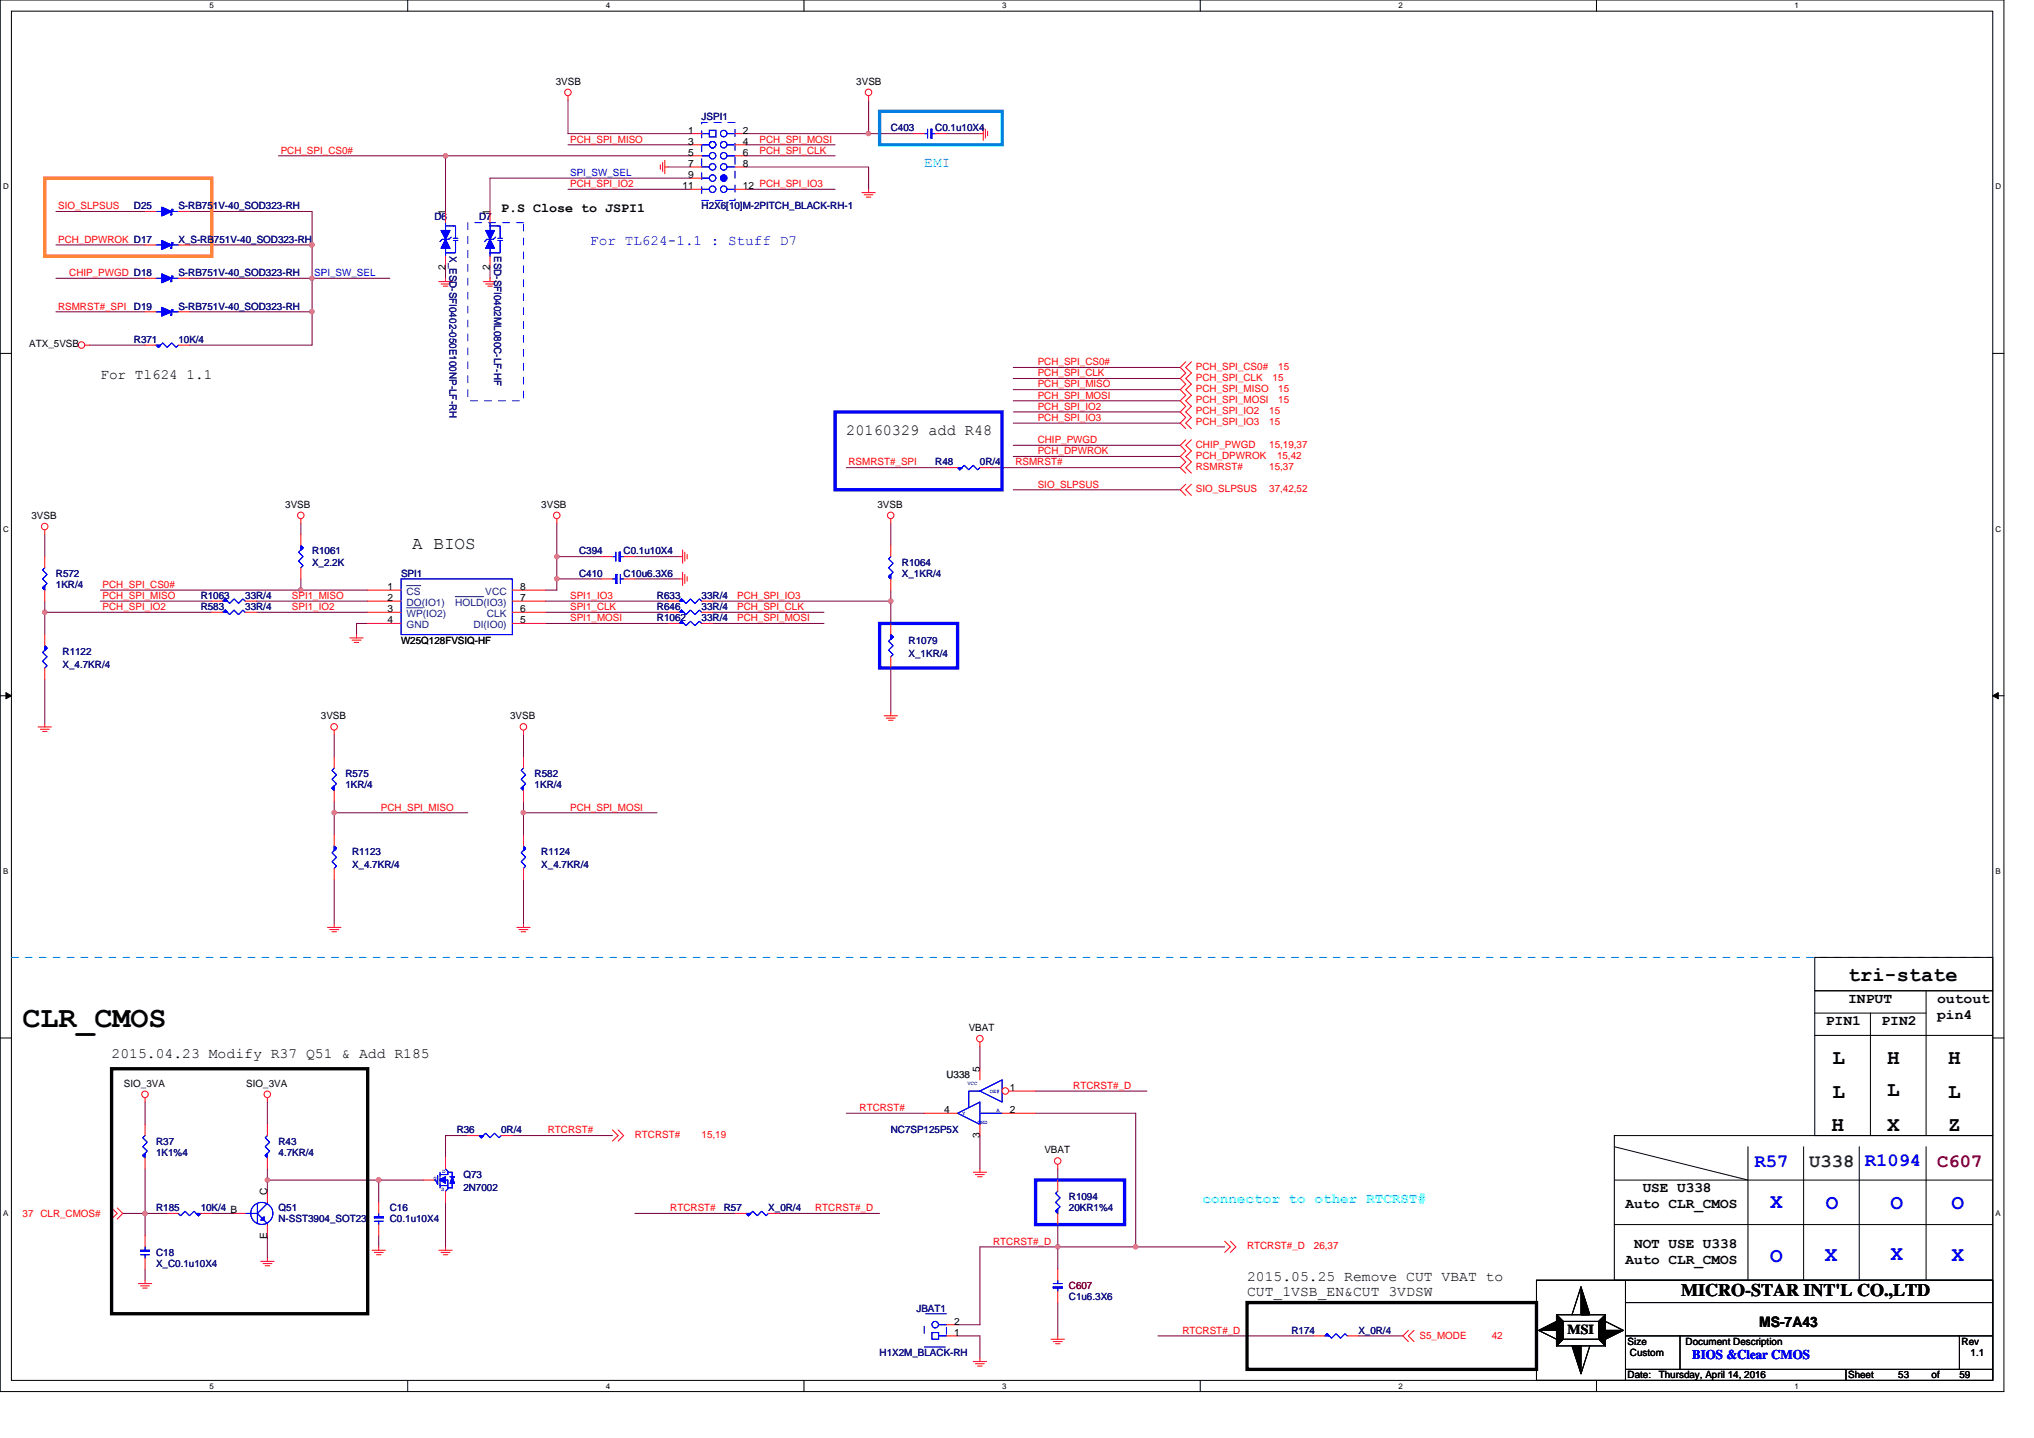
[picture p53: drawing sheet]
<svg xmlns="http://www.w3.org/2000/svg" width="297mm" height="210mm" viewBox="0 0 297 210" stroke-linecap="round" stroke-linejoin="round" font-family="sans-serif">
<defs><g id="words">
<text font-size="4.4" x="3.3" y="150">CLR_CMOS</text>
<g font-size="3.1">
<text x="269.9" y="143.2">tri-state</text>
<text x="267.6" y="155.4">L</text>
<text x="275.6" y="155.4">H</text>
<text x="284.5" y="155.4">H</text>
<text x="267.6" y="160.3">L</text>
<text x="275.6" y="160.1">L</text>
<text x="284.5" y="160.3">L</text>
<text x="267.5" y="165.1">H</text>
<text x="275.6" y="165.1">X</text>
<text x="284.5" y="165.1">Z</text>
</g>
<g font-size="3.1" fill="#00f">
<text x="258.5" y="176.4">X</text>
<text x="266.6" y="176.5">O</text>
<text x="276.1" y="176.5">O</text>
<text x="285" y="176.5">O</text>
<text x="258.5" y="184.3">O</text>
<text x="266.5" y="184.2">X</text>
<text x="276.1" y="184">X</text>
<text x="285" y="184.2">X</text>
</g>
<g font-size="2.8" fill="#00f">
<text x="256.2" y="170.4">R57</text>
<text x="272.3" y="170.2">R1094</text>
</g>
<text font-size="2.8" fill="#008000" x="264.2" y="170.4">U338</text>
<text font-size="2.8" fill="#800000" x="282.9" y="170.4">C607</text>
<g font-size="2.6">
<text x="60.2" y="80.1">A BIOS</text>
<text x="245.5" y="189.3">MICRO-STAR INT'L CO.,LTD</text>
</g>
<text font-size="2.3" x="123.6" y="63.6">20160329 add R48</text>
<text font-size="2.1" fill="#0080ff" x="135" y="24.4">EMI</text>
<text font-size="2.1" fill="#00f" x="86.2" y="35.8">For TL624-1.1 : Stuff D7</text>
<g font-size="2.1">
<text x="14.7" y="55.3">For Tl624 1.1</text>
<text x="266.6" y="149.7">PIN1</text>
<text x="269.9" y="146.4">INPUT</text>
<text x="274.8" y="149.7">PIN2</text>
<text x="282.9" y="146.4">outout</text>
<text x="282.9" y="148.8">pin4</text>
<text x="16.3" y="154.5">2015.04.23 Modify R37 Q51 &amp; Add R185</text>
<text x="237.4" y="176.5">Auto CLR_CMOS</text>
<text x="239.9" y="174.1">USE U338</text>
<text x="237.4" y="184.6">Auto CLR_CMOS</text>
<text x="238.6" y="182.2">NOT USE U338</text>
<text x="182.1" y="187">2015.05.25 Remove CUT VBAT to</text>
<text x="182.1" y="189.2">CUT_1VSB_EN&amp;CUT 3VDSW</text>
<text x="256.9" y="193.8">MS-7A43</text>
</g>
<text font-size="2.1" fill="#0ff" x="175.6" y="175.7">connector to other RTCRST#</text>
<text font-size="2" x="228.9" y="194.8">MSI</text>
<text font-size="1.9" x="73.2" y="30.9">P.S Close to JSPI1</text>
<text font-size="1.9" fill="#00f" x="247.1" y="198.5">BIOS &amp;Clear CMOS</text>
<g font-size="1.5">
<text x="81.2" y="12.4">3VSB</text>
<text x="125" y="12.4">3VSB</text>
<text x="100.5" y="19.5">1</text>
<text x="100.5" y="21.1">3</text>
<text x="100.5" y="22.7">5</text>
<text x="108.5" y="19.5">2</text>
<text x="108.5" y="21.1">4</text>
<text x="108.5" y="22.7">6</text>
<text x="99.7" y="27.6">11</text>
<text x="100.5" y="24.4">7</text>
<text x="100.5" y="26">9</text>
<text x="108.5" y="24.4">8</text>
<text x="108.5" y="27.6">12 PCH_SPI_IO3</text>
<text x="65" y="31.4" transform="rotate(-90 65 31.4)">1</text>
<text x="71.5" y="31.4" transform="rotate(-90 71.5 31.4)">1</text>
<text x="65" y="39.4" transform="rotate(-90 65 39.4)">2</text>
<text x="71.5" y="39.4" transform="rotate(-90 71.5 39.4)">2</text>
<text x="4.3" y="50.7">ATX_5VSB</text>
<text x="4.6" y="75.8">3VSB</text>
<text x="41.7" y="74.1">3VSB</text>
<text x="79.1" y="74.1">3VSB</text>
<text x="128.1" y="74.1">3VSB</text>
<text x="56.6" y="86.1">1</text>
<text x="56.6" y="89.4">3</text>
<text x="56.6" y="87.8">2</text>
<text x="76" y="87.8">7</text>
<text x="76" y="89.4">6</text>
<text x="76" y="86.1">8</text>
<text x="56.6" y="91">4</text>
<text x="58.6" y="94">W25Q128FVSIQ-HF</text>
<text x="76" y="91">5</text>
<text x="46.9" y="105">3VSB</text>
<text x="74.5" y="105">3VSB</text>
<text x="141.5" y="150.5">VBAT</text>
<text x="18.1" y="158.7">SIO_3VA</text>
<text x="36" y="158.7">SIO_3VA</text>
<text x="143.1" y="156.5" transform="rotate(-90 143.1 156.5)">5</text>
<text x="147.5" y="159.3">1</text>
<text x="137.9" y="162.5">4</text>
<text x="143.1" y="166.2" transform="rotate(-90 143.1 166.2)">3</text>
<text x="147.5" y="162.5">2</text>
<text x="152.5" y="168.4">VBAT</text>
<text x="39" y="174.4" transform="rotate(-90 39 174.4)">C</text>
<text x="39" y="181" transform="rotate(-90 39 181)">E</text>
<text x="139.4" y="195.1">1</text>
<text x="139.4" y="193.4">2</text>
<text x="237.7" y="196.4">Size</text>
<text x="246.2" y="196.4">Document Description</text>
<text x="286.5" y="196.4">Rev</text>
<text x="237.7" y="201.3">Date:</text>
<text x="238" y="198">Custom</text>
<text x="242.2" y="201.3">Thursday, April 14, 2016</text>
<text x="269.9" y="201.3">Sheet</text>
<text x="277.2" y="201.3">53</text>
<text x="282.1" y="201.3">of</text>
<text x="286.1" y="201.3">59</text>
<text x="287.8" y="198">1.1</text>
</g>
<g font-size="1.5" fill="#000080">
<text x="102.5" y="17.6">JSPI1</text>
<text x="130.1" y="19.2">C403</text>
<text x="136.6" y="19.2">C0.1u10X4</text>
<text x="19.6" y="30.6">D25</text>
<text x="26.1" y="35.5">X_S-RB751V-40_SOD323-RH</text>
<text x="26.1" y="30.6">S-RB751V-40_SOD323-RH</text>
<text x="63.4" y="32.2">D6</text>
<text x="70" y="32.2">D7</text>
<text x="102.5" y="30.6">H2X6[10]M-2PITCH_BLACK-RH-1</text>
<text x="26.1" y="40.3">S-RB751V-40_SOD323-RH</text>
<text x="65.7" y="37.4" transform="rotate(90 65.7 37.4)">X_ESD-SFI0402-050E100NP-LF-RH</text>
<text x="72.2" y="37.4" transform="rotate(90 72.2 37.4)">ESD-SFI0402ML080C-LF-HF</text>
<text x="19.6" y="45.2">D19</text>
<text x="26.1" y="45.2">S-RB751V-40_SOD323-RH</text>
<text x="19.6" y="50.1">R371</text>
<text x="26.1" y="50.1">10K/4</text>
<text x="136.6" y="68">R48</text>
<text x="143.1" y="68">0R/4</text>
<text x="45.6" y="81">R1061</text>
<text x="45.6" y="82.6">X_2.2K</text>
<text x="84.6" y="81">C394</text>
<text x="91.1" y="81">C0.1u10X4</text>
<text x="131.7" y="82.6">R1064</text>
<text x="8.2" y="84.2">R572</text>
<text x="8.2" y="85.9">1KR/4</text>
<text x="29.3" y="89.1">R583</text>
<text x="29.3" y="87.5">R1063</text>
<text x="35.8" y="87.5">33R/4</text>
<text x="35.8" y="89.1">33R/4</text>
<text x="58.6" y="84.2">SPI1</text>
<text x="84.6" y="84.2">C410</text>
<text x="91.1" y="84.2">C10u6.3X6</text>
<text x="95.9" y="89.1">R646</text>
<text x="95.9" y="87.5">R633</text>
<text x="102.5" y="89.1">33R/4</text>
<text x="102.5" y="87.5">33R/4</text>
<text x="131.7" y="84.2">X_1KR/4</text>
<text x="9.1" y="95.6">R1122</text>
<text x="95.9" y="90.7">R1062</text>
<text x="102.5" y="90.7">33R/4</text>
<text x="132.7" y="94">R1079</text>
<text x="132.7" y="95.9">X_1KR/4</text>
<text x="9.1" y="97.6">X_4.7KR/4</text>
<text x="50.4" y="113.5">R575</text>
<text x="78.1" y="113.5">R582</text>
<text x="50.4" y="115.1">1KR/4</text>
<text x="78.1" y="115.1">1KR/4</text>
<text x="51.4" y="124.9">R1123</text>
<text x="79.1" y="124.9">R1124</text>
<text x="51.4" y="126.8">X_4.7KR/4</text>
<text x="79.1" y="126.8">X_4.7KR/4</text>
<text x="22.8" y="167.1">R37</text>
<text x="40.7" y="167.1">R43</text>
<text x="66.7" y="165.5">R36</text>
<text x="73.2" y="165.5">0R/4</text>
<text x="130.1" y="165.5">NC7SP125P5X</text>
<text x="22.8" y="168.8">1K1%4</text>
<text x="40.7" y="168.8">4.7KR/4</text>
<text x="67.7" y="172">Q73</text>
<text x="67.7" y="173.9">2N7002</text>
<text x="22.8" y="176.9">R185</text>
<text x="29.3" y="176.9">10K/4 B</text>
<text x="40.7" y="176.9">Q51</text>
<text x="40.7" y="178.5">N-SST3904_SOT23</text>
<text x="56.9" y="176.9">C16</text>
<text x="56.9" y="178.5">C0.1u10X4</text>
<text x="105.7" y="176.9">R57</text>
<text x="112.2" y="176.9">X_0R/4</text>
<text x="156.1" y="175.3">R1094</text>
<text x="156.1" y="176.9">20KR1%4</text>
<text x="22.8" y="183.4">C18</text>
<text x="22.8" y="185">X_C0.1u10X4</text>
<text x="133.8" y="191.5">JBAT1</text>
<text x="156.1" y="189.9">C1u6.3X6</text>
<text x="188.6" y="194.8">R174</text>
<text x="198.4" y="194.8">X_0R/4</text>
<text x="128.5" y="198">H1X2M_BLACK-RH</text>
</g>
<g font-size="1.5" fill="#f00">
<text x="41" y="22.4">PCH_SPI_CS0#</text>
<text x="83.3" y="20.8">PCH_SPI_MISO</text>
<text x="110.9" y="20.8">PCH_SPI_MOSI</text>
<text x="110.9" y="22.4">PCH_SPI_CLK</text>
<text x="83.3" y="27.3">PCH_SPI_IO2</text>
<text x="8.5" y="35.5">PCH_DPWROK D17</text>
<text x="8.5" y="30.6">SIO_SLPSUS</text>
<text x="10.1" y="40.3">CHIP_PWGD D18</text>
<text x="8.5" y="45.2">RSMRST#_SPI</text>
<text x="151.5" y="53.3">PCH_SPI_CS0#</text>
<text x="174.6" y="54">PCH_SPI_CS0#</text>
<text x="186.7" y="54">15</text>
<text x="151.5" y="58.2">PCH_SPI_MOSI</text>
<text x="151.5" y="56.6">PCH_SPI_MISO</text>
<text x="151.5" y="54.9">PCH_SPI_CLK</text>
<text x="151.5" y="59.8">PCH_SPI_IO2</text>
<text x="174.6" y="58.9">PCH_SPI_MOSI</text>
<text x="174.6" y="57.2">PCH_SPI_MISO</text>
<text x="174.6" y="55.6">PCH_SPI_CLK</text>
<text x="185.8" y="55.6">15</text>
<text x="186.7" y="58.9">15</text>
<text x="186.7" y="57.2">15</text>
<text x="151.5" y="61.5">PCH_SPI_IO3</text>
<text x="151.5" y="64.7">CHIP_PWGD</text>
<text x="174.6" y="60.5">PCH_SPI_IO2</text>
<text x="174.6" y="62.1">PCH_SPI_IO3</text>
<text x="174.6" y="65.4">CHIP_PWGD</text>
<text x="185.4" y="60.5">15</text>
<text x="185.4" y="62.1">15</text>
<text x="185.4" y="65.4">15,19,37</text>
<text x="123.9" y="68">RSMRST#_SPI</text>
<text x="148.3" y="68">RSMRST#</text>
<text x="151.5" y="66.3">PCH_DPWROK</text>
<text x="151.5" y="71.2">SIO_SLPSUS</text>
<text x="174.6" y="67">PCH_DPWROK</text>
<text x="174.6" y="68.6">RSMRST#</text>
<text x="174.6" y="71.9">SIO_SLPSUS</text>
<text x="185.4" y="68.6">15,37</text>
<text x="185.4" y="71.9">37,42,52</text>
<text x="186.5" y="67">15,42</text>
<text x="15" y="89.1">PCH_SPI_IO2</text>
<text x="15" y="85.9">PCH_SPI_CS0#</text>
<text x="15" y="87.5">PCH_SPI_MISO</text>
<text x="42.6" y="87.5">SPI1_MISO</text>
<text x="42.6" y="89.1">SPI1_IO2</text>
<text x="83.3" y="87.5">SPI1_IO3</text>
<text x="83.3" y="89.1">SPI1_CLK</text>
<text x="107.7" y="87.5">PCH_SPI_IO3</text>
<text x="107.7" y="89.1">PCH_SPI_CLK</text>
<text x="83.3" y="90.7">SPI1_MOSI</text>
<text x="107.7" y="90.7">PCH_SPI_MOSI</text>
<text x="55.6" y="118.4">PCH_SPI_MISO</text>
<text x="83.3" y="118.4">PCH_SPI_MOSI</text>
<text x="156.7" y="159">RTCRST#_D</text>
<text x="80" y="165.5">RTCRST#</text>
<text x="92.7" y="166.2">RTCRST#</text>
<text x="102.5" y="166.2">15,19</text>
<text x="125.5" y="162.2">RTCRST#</text>
<text x="3.3" y="177.7">37 CLR_CMOS#</text>
<text x="97.9" y="176.9">RTCRST#</text>
<text x="119" y="176.9">RTCRST#_D</text>
<text x="145" y="181.8">RTCRST#_D</text>
<text x="182.1" y="182.4">RTCRST#_D</text>
<text x="191.9" y="182.4">26,37</text>
<text x="172.7" y="194.8">RTCRST#_D</text>
<text x="207.3" y="195.6">S5_MODE</text>
<text x="217.9" y="195.6">42</text>
</g>
<g font-size="1.5" fill="#00f">
<text x="83.3" y="25.7">SPI_SW_SEL</text>
<text x="45.9" y="40.3">SPI_SW_SEL</text>
</g>
<g font-size="1.5" fill="#004080">
<text x="59.4" y="86.8">CS</text>
<text x="59.4" y="88.4">DO(IO1)</text>
<text x="66.5" y="88.4">HOLD(IO3)</text>
<text x="70.9" y="86.8">VCC</text>
<text x="59.4" y="90.1">WP(IO2)</text>
<text x="59.4" y="91.7">GND</text>
<text x="69.1" y="91.7">DI(IO0)</text>
<text x="71.1" y="90.1">CLK</text>
</g>
<text font-size="1.5" fill="#008000" x="138.2" y="157.4">U338</text>
<text font-size="1.5" fill="#800000" x="156.1" y="188.3">C607</text>
<g font-size="1.2">
<text x="30.6" y="1.2">5</text>
<text x="88.5" y="1.2">4</text>
<text x="146.3" y="1.2">3</text>
<text x="204.2" y="1.2">2</text>
<text x="262.1" y="1.2">1</text>
<text x=".5" y="27.6">D</text>
<text x="291.4" y="27.6">D</text>
<text x=".5" y="77.6">C</text>
<text x="291.4" y="77.6">C</text>
<text x=".5" y="127.6">B</text>
<text x="291.4" y="127.6">B</text>
<text x=".5" y="177.6">A</text>
<text x="291.4" y="177.6">A</text>
<text x="30.6" y="202.8">5</text>
<text x="88.5" y="202.8">4</text>
<text x="146.3" y="202.8">3</text>
<text x="204.2" y="202.8">2</text>
<text x="262.1" y="202.8">1</text>
</g>
<g font-size=".8" fill="#00f">
<text x="141.3" y="158.5">VCC</text>
<text x="144.6" y="159.6">OE#</text>
<text x="140.5" y="162.9">Y</text>
<text x="142.8" y="164.2">GND</text>
<text x="145.5" y="162.4">A</text>
<text x="63.3" y="172.3">G</text>
<text x="64.4" y="173.9">S</text>
<text x="64.6" y="171.3">D</text>
</g>
</g></defs>
<path d="M0 0h292.6v203.2h-292.6zM1.7 1.6h289.3v200h-289.3z" fill="none" stroke="#000" stroke-width=".15"/>
<g fill="#fff">
<path d="M30.6 .2h.6v1.3h-.6z"/>
<path d="M30.6 201.8h.6v1.3h-.6z"/>
</g>
<path d="M59.5 0v1.6M59.5 201.6v1.6" fill="none" stroke="#000" stroke-width=".15"/>
<g fill="#fff">
<path d="M88.5 .2h.6v1.3h-.6z"/>
<path d="M88.5 201.8h.6v1.3h-.6z"/>
</g>
<path d="M117.4 0v1.6M117.4 201.6v1.6" fill="none" stroke="#000" stroke-width=".15"/>
<g fill="#fff">
<path d="M146.3 .2h.7v1.3h-.7z"/>
<path d="M146.3 201.8h.7v1.3h-.7z"/>
</g>
<path d="M175.3 0v1.6M175.3 201.6v1.6" fill="none" stroke="#000" stroke-width=".15"/>
<g fill="#fff">
<path d="M204.2 .2h.6v1.3h-.6z"/>
<path d="M204.2 201.8h.6v1.3h-.6z"/>
</g>
<path d="M233.1 0v1.6M233.1 201.6v1.6" fill="none" stroke="#000" stroke-width=".15"/>
<g fill="#fff">
<path d="M262.1 .2h.6v1.3h-.6z"/>
<path d="M262.1 201.8h.6v1.3h-.6z"/>
<path d="M.5 26.6h.8v1.3h-.8z"/>
<path d="M291.4 26.6h.9v1.3h-.9z"/>
<path d="M.5 76.6h.8v1.3h-.8z"/>
<path d="M291.4 76.6h.9v1.3h-.9z"/>
</g>
<path d="M0 51.6h1.7M291 51.6h1.6" fill="none" stroke="#000" stroke-width=".15"/>
<g fill="#fff">
<path d="M.5 126.6h.7v1.3h-.7z"/>
<path d="M291.4 126.6h.8v1.3h-.8z"/>
</g>
<path d="M0 101.6h1.7M291 101.6h1.6" fill="none" stroke="#000" stroke-width=".15"/>
<path d="M.9 101.1l.8 .5-.8 .4zM291 101.6l.8-.5v.9z" fill="#000" stroke="#000" stroke-width=".15"/>
<g fill="#fff">
<path d="M.5 176.6h.7v1.2h-.7z"/>
<path d="M291.4 176.6h.8v1.2h-.8z"/>
</g>
<g fill="none" stroke="#000" stroke-width=".15">
<path d="M265 139.8h26v4.9h-26zM0 151.6h1.7M265 151.2h26M265 147.9h16.3M265 144.7h26v21.1h-26zM273.2 147.9v17.9M281.3 144.7v21.1M291 151.6h1.6M235.8 165.8h55.2v21.1h-55.2zM235.8 178.8h55.2M235.8 172.3h55.2M235.8 167.4l19.5 4.9"/>
<path d="M255.3 167.4v19.5M263.4 167.4v19.5M271.5 167.4v19.5M281.3 167.4v19.5M224.4 186.9h66.6v14.7h-66.6zM224.7 194.3l2.6 1.3M227.3 192h7.2v4.5h-7.2zM227.3 192l1 1M228.3 193h5.2v2.6h-5.2zM228.3 195.6l-1 .9M230.9 187.9l-1.3 4.1M232.2 196.5l-1.3 4.1"/>
<path d="M233.5 195.6l1 .9M234.5 193l2.6 1.3M234.5 192l-1 1M237.4 190.2h53.6M237.4 186.9v14.7M237.4 200h53.6M237.4 195.1h53.6M245.3 195.1v4.9M269.6 200v1.6M286.1 195.1v4.9"/>
</g>
<g fill="none" stroke="#800040" stroke-width=".15">
<path d="M82.9 14.6v4.9h17.9M109 19.5h17.8M126.8 14.6v4.9M126.8 19.5h6.5M138.2 19.5h4.9M8.2 35.8h13M8.2 30.9h13M27.7 30.9h17.9v4.9M27.7 35.8h17.9M40.7 22.8h24.4M45.6 35.8v4.8M65.1 22.8h35.7"/>
<path d="M65.1 39v1.6M65.1 22.8v8.1M71.6 39v1.6M82.9 21.1h17.9M82.9 27.6h17.9M97.6 24.4h3.2M100.8 26h-29.2v4.9M109 24.4h17.8v3.2M109 27.6h13M109 21.1h13M109 22.8h13M8.2 40.6h13"/>
<path d="M8.2 45.5h13M13.1 50.4h8.1M27.7 40.6h17.9M27.7 45.5h17.9M45.6 40.6h11.3M45.6 45.5v4.9h-17.9M45.6 40.6v4.9M148 53.7h24.4M148 58.5h24.4M148 56.9h24.4M148 55.3h24.4M6.5 78v3.3"/>
<path d="M43.9 76.4v1.6M81.3 76.4v4.9M123.6 68.3h14.6M130.1 76.4v3.3M144.7 68.3h27.7M148 60.2h24.4M148 61.8h24.4M148 65h24.4M148 66.7h24.4M148 71.5h24.4M6.5 89.4h24.4M6.5 89.4v3.3"/>
<path d="M6.5 99.2v6.5M6.5 87.8v1.6M14.7 86.2h29.2M14.7 87.8h16.2M37.4 87.8h16.3M37.4 89.4h16.3M43.9 84.5v1.7M43.9 86.2h9.8M53.7 91h-1.6v1.7M79.7 87.8h17.9M79.7 91h17.9M79.7 89.4h17.9"/>
<path d="M81.3 84.5h6.5M81.3 81.3h6.5M81.3 81.3v3.2M81.3 84.5v1.7h-1.6M92.7 81.3h6.5M92.7 84.5h6.5M104.1 89.4h16.2M104.1 91h16.2M104.1 87.8h26M130.1 86.2v1.6M130.1 87.8v3.2M130.1 97.5v6.5"/>
<path d="M48.8 117.1v1.6M48.8 107.3v3.3M48.8 118.7v3.2M48.8 118.7h19.5M76.5 117.1v1.6M76.5 118.7h19.4M76.5 107.3v3.3M76.5 118.7v3.2M48.8 128.4v6.5M76.5 128.4v6.5M143.1 152.8v3.3M151.2 159.3h16.3"/>
<path d="M17.9 177.2h3.3M21.2 177.2h3.2M21.2 170.7v6.5M21.2 160.9v3.3M21.2 177.2v3.2M30.9 177.2h3.3M39 172.3h16.3M39 172.3v1.6M39 160.9v3.3M39 170.7v1.6M55.3 172.3v3.3M55.3 172.3h6.5"/>
<path d="M65.1 175.6v6.5M68.3 165.8h-3.2v3.3M74.8 165.8h14.6M92.7 177.2h14.6M113.8 177.2h14.7M123.6 162.6h11.4M143.1 165.8v4.9M151.2 162.6h14.7v19.5M154.5 178.8v3.3M154.5 170.7v1.6M21.2 185.3v1.6M39 180.4v3.3"/>
<path d="M55.3 180.4v1.7M139.8 195.1h3.3v3.2M154.5 190.2v4.9M154.5 182.1h-11.4v11.3h-3.3M154.5 182.1v3.2M154.5 182.1h11.4M165.9 182.1h13M169.1 195.1h22.8M198.4 195.1h6.5"/>
</g>
<g fill="#f0f" stroke="#f0f" stroke-width=".15">
<circle cx="126.8" cy="19.5" r=".32"/>
<circle cx="130.1" cy="87.8" r=".32"/>
<circle cx="6.5" cy="89.4" r=".32"/>
<circle cx="43.9" cy="86.1" r=".32"/>
<circle cx="81.3" cy="84.5" r=".32"/>
<circle cx="81.3" cy="81.3" r=".32"/>
<circle cx="65.1" cy="22.8" r=".32"/>
<circle cx="154.5" cy="182.1" r=".32"/>
<circle cx="165.8" cy="182.1" r=".32"/>
<circle cx="55.3" cy="172.3" r=".31"/>
<circle cx="39.1" cy="172.3" r=".31"/>
<circle cx="48.8" cy="118.7" r=".32"/>
<circle cx="76.4" cy="118.7" r=".32"/>
<circle cx="45.5" cy="40.6" r=".32"/>
<circle cx="45.5" cy="35.7" r=".32"/>
<circle cx="45.5" cy="45.5" r=".32"/>
<circle cx="21.2" cy="177.2" r=".32"/>
</g>
<g fill="none" stroke="#f00" stroke-width=".15">
<path d="M82.9 14v.6M126.8 14v.6M143.1 19.5h.5M143.6 18.5v2M143.9 18.9v1.3M144.2 19.2v.6M21.2 35.8h1.6M26.1 35.8h1.6M96.4 24.1v.6M96.8 23.7v1.3M97.1 23.4v2M97.1 24.4h.5"/>
<path d="M125.9 28.1h1.9M126.2 28.4h1.3M126.5 28.8h.7M126.8 27.6v.5M12.4 50.4h.7M64.1 41.1h1.9M64.4 41.5h1.3M64.7 41.8h.7M65.1 40.6v.5M70.6 41.1h1.9M70.9 41.5h1.3M71.2 41.8h.7"/>
<path d="M71.6 40.6v.5M173.2 52.8l-.8 .9 .8 .8-.8 .8 .8 .8-.8 .8 .8 .8-.8 .8 .8 .8-.8 .9 .8 .8-.8 .8 .8 .8M174 52.8l-.8 .9 .8 .8-.8 .8 .8 .8-.8 .8 .8 .8-.8 .8 .8 .8-.8 .9 .8 .8-.8 .8 .8 .8M6.5 77.4v.6M43.9 75.8v.6M43.9 78v1.7M81.3 75.8v.6M130.1 75.8v.6M173.2 64.2l-.8 .8 .8 .8-.8 .9 .8 .8-.8 .8 .8 .8M173.2 70.7l-.8 .8 .8 .8M174 64.2l-.8 .8 .8 .8-.8 .9 .8 .8-.8 .8 .8 .8M174 70.7l-.8 .8 .8 .8"/>
<path d="M6.5 92.7v1.6M6.5 97.5v1.7M30.9 89.4h1.7M35.8 89.4h1.6M43.9 82.9v1.6M51.1 93.2h1.9M51.4 93.5h1.3M51.7 93.8h.7M52.1 92.7v.5M53.7 89.4h4.9M53.7 86.2h4.9M53.7 87.8h4.9"/>
<path d="M53.7 91h4.9M74.8 89.4h4.9M74.8 86.2h4.9M74.8 87.8h4.9M74.8 91h4.9M99.2 84.5h.5M99.2 81.3h.5M99.7 83.6v1.9M99.7 80.3v2M100 83.9v1.3M100 80.6v1.3M100.3 84.2v.7"/>
<path d="M100.3 81v.6M130.1 91v1.7M130.1 95.9v1.6M5.6 106.2h1.9M5.9 106.5h1.3M6.2 106.8h.7M6.5 105.7v.5M48.8 106.6v.7M48.8 110.6v1.6M48.8 115.4v1.7M76.5 106.6v.7M76.5 110.6v1.6"/>
<path d="M76.5 115.4v1.7M129.1 104.5h2M129.4 104.9h1.3M129.8 105.2h.6M130.1 104v.5M47.8 135.4h2M48.2 135.7h1.3M48.5 136.1h.6M48.8 134.9v.5M75.5 135.4h1.9M75.8 135.7h1.3M76.1 136.1h.7"/>
<path d="M76.5 134.9v.5M143.1 152.2v.6M16.3 176.4l.8 .8-.8 .8M17.1 176.4l.8 .8-.8 .8M21.2 160.3v.6M34.2 177.2h1.6M39 160.3v.6M39 173.9v1.7M39 178.8v1.6M89.4 165l.9 .8-.9 .8M90.3 165l.8 .8-.8 .8M142.1 171.2h2"/>
<path d="M142.4 171.5h1.3M142.8 171.8h.6M143.1 170.7v.5M154.5 170v.7M20.2 187.4h2M20.5 187.8h1.3M20.8 188.1h.7M21.2 186.9v.5M38.1 184.2h1.9M38.4 184.5h1.3M38.7 184.8h.7M39 183.7v.5"/>
<path d="M54.3 182.6h2M54.7 182.9h1.3M55 183.2h.6M55.3 182.1v.5M64.1 182.6h1.9M64.4 182.9h1.3M64.7 183.2h.7M65.1 182.1v.5M142.1 198.8h2M142.4 199.1h1.3M142.8 199.5h.6M143.1 198.3v.5"/>
<path d="M153.5 195.6h1.9M153.8 195.9h1.3M154.2 196.2h.6M154.5 195.1v.5M178.9 181.3l.8 .8-.8 .8M179.7 181.3l.8 .8-.8 .8M205.7 194.3l-.8 .8 .8 .8M206.5 194.3l-.8 .8 .8 .8"/>
<circle cx="82.9" cy="13.5" r=".48"/>
<circle cx="126.8" cy="13.5" r=".48"/>
<circle cx="11.9" cy="50.4" r=".48"/>
<circle cx="6.5" cy="76.9" r=".48"/>
<circle cx="43.9" cy="75.3" r=".48"/>
<circle cx="81.3" cy="75.3" r=".48"/>
<circle cx="130.1" cy="75.3" r=".48"/>
<circle cx="48.8" cy="106.1" r=".48"/>
<circle cx="76.4" cy="106.1" r=".48"/>
<circle cx="21.2" cy="159.8" r=".48"/>
<circle cx="39" cy="159.8" r=".48"/>
<circle cx="143.1" cy="151.7" r=".48"/>
<circle cx="154.5" cy="169.5" r=".48"/>
</g>
<g fill="#000" stroke="#000" stroke-width=".15">
<path d="M224.7 194.3l2.6-1.3v1.3zM230.9 187.9l1.3 4.1h-1.3zM234.5 194.3h2.6l-2.6 1.3zM229.6 196.5h1.3v4.1z"/>
<path d="M227.3 192l1 1v2.6l-1 .9z" fill-rule="evenodd"/>
<path d="M227.3 192l1 1v2.6l-1 .9z" fill-rule="evenodd"/>
<path d="M227.3 192l1 1v2.6l-1 .9z" fill-rule="evenodd"/>
<path d="M234.5 192v4.5l-1-.9v-2.6z" fill-rule="evenodd"/>
<path d="M234.5 192v4.5l-1-.9v-2.6z" fill-rule="evenodd"/>
<path d="M234.5 192v4.5l-1-.9v-2.6z" fill-rule="evenodd"/>
</g>
<path d="M68.3 32.5h8.2v26h-8.2z" fill="none" stroke="#00f" stroke-width=".15" stroke-dasharray="1 1 1 1 1 1 1 1"/>
<path d="M1.7 139.8h289.3M291 139.8h.1" fill="none" stroke="#0080ff" stroke-width=".15" stroke-dasharray="1 1 1 1 1 1 1 1"/>
<path d="M128.5 16.3h17.8v4.8h-17.8z" fill="none" stroke="#0080ff" stroke-width=".49"/>
<path d="M122 60.2h24.3v11.3h-24.3zM128.5 91h11.3v6.5h-11.3zM151.2 172.3h13v6.5h-13z" fill="none" stroke="#00f" stroke-width=".49"/>
<path d="M6.5 26h24.4v11.4h-24.4z" fill="none" stroke="#ff8000" stroke-width=".49"/>
<path d="M16.3 156.1h37.4v35.7h-37.4zM182.1 190.2h42.3v9.8h-42.3z" fill="none" stroke="#000" stroke-width=".49"/>
<g fill="none" stroke="#00f" stroke-width=".15">
<path d="M22.8 35.8h.8M25.1 35.8h1M25.2 35.6v-.2h-.1v.9h-.2v-.2M43.9 79.7l.4 .3-.7 .6 .7 .7-.7 .6 .7 .7-.4 .3M6.5 94.3l.4 .3-.7 .7 .7 .6-.7 .7 .7 .6-.4 .3M32.6 89.4l.3-.3 .6 .6 .7-.6 .6 .6 .7-.6 .3 .3M58.6 84.5h16.2v8.2h-16.2zM130.1 92.7l.3 .3-.6 .6 .6 .7-.6 .6 .6 .7-.3 .3M48.8 112.2l-.3 .3 .6 .6-.6 .7 .6 .6-.6 .7 .3 .3M76.5 112.2l-.4 .3 .7 .6-.7 .7 .7 .6-.7 .7 .4 .3M143.1 159.3l3.2-1.6v3.2zM143.1 159.3h-1.6v2.5"/>
<path d="M35.8 177.2h1.8M37.6 175.9v2.6M38.1 178.2l.5-.5v.5zM39 175.6v.1l-1.4 1.5 1.4 1.5v.1M139.8 162.6l3.3-1.7v3.3zM143.3 162.6h3"/>
<circle cx="38.2" cy="177.2" r="1.61"/>
</g>
<g fill="#00f" stroke="#00f" stroke-width=".15">
<path d="M23.6 35.1l1.5 .7-1.5 .6z"/>
<path d="M43.9 79.7l.4 .3-.4 .3 .4-.3-.4 .3z" fill-rule="evenodd"/>
<path d="M43.9 79.7l.4 .3-.4 .3 .4-.3-.4 .3z" fill-rule="evenodd"/>
<path d="M130.1 92.7l.3 .3-.3 .3 .3-.3-.3 .3z" fill-rule="evenodd"/>
<path d="M130.1 92.7l.3 .3-.3 .3 .3-.3-.3 .3z" fill-rule="evenodd"/>
<path d="M32.6 89.4l.3-.3 .3 .3-.3-.3 .3 .3z" fill-rule="evenodd"/>
<path d="M32.6 89.4l.3-.3 .3 .3-.3-.3 .3 .3z" fill-rule="evenodd"/>
<path d="M6.5 94.3l.4 .3-.4 .3 .4-.3-.4 .3z" fill-rule="evenodd"/>
<path d="M6.5 94.3l.4 .3-.4 .3 .4-.3-.4 .3z" fill-rule="evenodd"/>
<path d="M76.1 115.1l.4-.3v.6l-.4-.3 .4-.3z" fill-rule="evenodd"/>
<path d="M76.1 115.1l.4-.3v.6l-.4-.3 .4-.3z" fill-rule="evenodd"/>
<path d="M48.8 114.8v.6l-.3-.3z" fill-rule="evenodd"/>
<path d="M48.8 114.8v.6l-.3-.3z" fill-rule="evenodd"/>
</g>
<path d="M59.4 85.5h2M59.4 88.8h2.4M66.5 87.1h4.1" fill="none" stroke="#004080" stroke-width=".15"/>
<circle cx="146.8" cy="159.3" r=".48" fill="#fff" stroke="#f00" stroke-width=".15"/>
<g fill="none" stroke="#f00" stroke-width=".15">
<path d="M100.8 19.5h1.7M107.3 19.5h1.7M133.3 19.5h1.7M136.6 19.5h1.6M21.2 30.9h1.6M26.1 30.9h1.6M65.1 30.9v1.6M65.1 37.4v1.6M71.6 30.9v1.6M71.6 37.4v1.6M100.8 21.1h1.7M100.8 22.8h1.7"/>
<path d="M100.8 24.4h1.7M100.8 26h1.7M100.8 27.6h1.7M107.3 21.1h1.7M107.3 22.8h1.7M107.3 24.4h1.7M107.3 27.6h1.7M21.2 45.5h1.6M21.2 40.6h1.6M21.2 50.4h1.6M26.1 45.5h1.6M26.1 40.6h1.6"/>
<path d="M26.1 50.4h1.6M130.1 79.7v1.6M138.2 68.3h1.6M143.1 68.3h1.6M6.5 81.3v1.6M6.5 86.2v1.6M30.9 87.8h1.7M35.8 87.8h1.6M87.8 84.5h1.6M87.8 81.3h1.6M91.1 84.5h1.6M91.1 81.3h1.6"/>
<path d="M97.6 91h1.6M97.6 87.8h1.6M97.6 89.4h1.6M102.5 91h1.6M102.5 87.8h1.6M102.5 89.4h1.6M130.1 84.5v1.7M48.8 121.9v1.6M48.8 126.8v1.6M76.5 121.9v1.6M76.5 126.8v1.6M143.1 156.1v1.6"/>
<path d="M147.3 159.3h3.9M21.2 164.2v1.6M21.2 169.1v1.6M24.4 177.2h1.7M29.3 177.2h1.6M39 164.2v1.6M39 169.1v1.6M55.3 175.6v1.6M55.3 178.8v1.6M61.8 172.3h1.6M65.1 169.1v1.6M65.1 173.9v1.7"/>
<path d="M68.3 165.8h1.7M73.2 165.8h1.6M107.3 177.2h1.7M112.2 177.2h1.6M135 162.6h4.8M143.1 164.2v1.6M146.3 162.6h4.9M154.5 172.3v1.6M154.5 177.2v1.6M21.2 180.4v1.7M21.2 183.7v1.6M138.2 195.1h1.6"/>
<path d="M138.2 193.4h1.6M154.5 185.3v1.6M154.5 188.6v1.6M191.9 195.1h1.6M196.7 195.1h1.7"/>
</g>
<g fill="none" stroke="#00f" stroke-width=".15">
<path d="M102.5 19.5h1.1M103.6 19h1v1h-1zM106.2 19.5h1.1M135 19.5h.5M135.5 18.9v1.3M136 18.9h.1v1.3h-.1zM136.1 19.5h.5M22.8 30.9h.8M25.1 30.9h1M25.2 30.7v-.1h-.1v.8h-.2v-.2M65.1 36.3v1.1M65.1 32.5v1.2"/>
<path d="M65.1 33h1.4v1.8M65.9 34.6l-.4 .3h-.9l-.3 .4M66.2 34.8h.7M66.2 35.1h.7M66.5 35.1v1.8h-1.4M71.6 36.3v1.1M71.6 32.5v1.2M71.6 33h1.4v1.8M72.4 34.6l-.4 .3h-.9l-.3 .4M72.7 34.8h.7M72.7 35.1h.7M73 35.1v1.8h-1.4"/>
<path d="M102.5 21.1h1.1M102.5 22.8h1.1M102.5 24.4h1.1M102.5 26h1.1M102.5 27.6h1.1M106.2 21.1h1.1M106.2 22.8h1.1M106.2 24.4h1.1M106.2 27.6h1.1M22.8 45.5h.8M22.8 40.6h.8M22.8 50.4l.3 .3 .7-.6 .6 .6 .7-.6 .6 .6 .4-.3"/>
<path d="M25.1 45.5h1M25.1 40.6h1M25.2 45.4v-.2h-.1v.8h-.2v-.2M25.2 40.5v-.2h-.1v.8h-.2v-.1M139.8 68.3l.4 .3 .6-.7 .7 .7 .6-.7 .7 .7 .3-.3M6.5 82.9l-.3 .3 .7 .7-.7 .6 .7 .7-.7 .6 .3 .4M32.6 87.8l.3-.3 .6 .6 .7-.6 .6 .6 .7-.6 .3 .3M89.4 84.5h.5M89.4 81.3h.5M89.9 83.9h.2v1.3h-.2zM89.9 80.6v1.3M90.4 80.6h.2v1.3h-.2z"/>
<path d="M90.6 81.3h.5M90.6 83.9v1.3M90.6 84.5h.5M99.2 91l.3-.3 .7 .7 .6-.7 .7 .7 .6-.7 .4 .3M99.2 89.4l.3-.3 .7 .6 .6-.6 .7 .6 .6-.6 .4 .3M99.2 87.8l.3-.3 .7 .6 .6-.6 .7 .6 .6-.6 .4 .3M130.1 81.3l-.3 .3 .6 .7-.6 .6 .6 .7-.6 .6 .3 .3M48.8 123.5l.3 .4-.6 .6 .6 .7-.6 .6 .6 .7-.3 .3M76.5 123.5l.3 .4-.7 .6 .7 .7-.7 .6 .7 .7-.3 .3M21.2 165.8l-.4 .3 .7 .7-.7 .6 .7 .7-.7 .6 .4 .4M26.1 177.2l.3 .3 .6-.6 .7 .6 .6-.6 .7 .6 .3-.3M39 165.8l-.3 .3 .7 .7-.7 .6 .7 .7-.7 .6 .3 .4"/>
<path d="M54.7 178.3h1.3M54.7 177.7h1.3v.1h-1.3zM55.3 177.2v.5M55.3 178.3v.5M63.9 171.7v1.3l-.3-.7h-.2M64.3 173.1h1.1M64.3 171.2v.6M64.3 172.8v.7M64.3 172v.6M65.1 170.7l.3 .3v.5h-1.1M65.1 172.3h.3v1.3l-.3 .3M65.4 171.2h.6v2.3h-.6"/>
<path d="M65.7 171.8h.7zM70 165.8l.3 .3 .6-.6 .7 .6 .6-.6 .7 .6 .3-.3M109 177.2l.3 .3 .6-.6 .7 .6 .6-.6 .7 .6 .3-.3M154.5 173.9l-.3 .4 .6 .6-.6 .7 .6 .6-.6 .7 .3 .3M20.5 182.6h1.3v.1h-1.3zM20.5 183.2h1.3M21.2 182.1v.5M21.2 183.2v.5M136.1 194.6h1v1h-1zM137.1 193.4h1.1M137.1 195.1h1.1M153.8 187.9h1.3v.2h-1.3z"/>
<path d="M153.8 187.4h1.3M154.5 188.1v.5M154.5 186.9v.5M193.5 195.1l.3-.3 .7 .6 .6-.6 .7 .6 .6-.6 .3 .3"/>
<circle cx="105.7" cy="19.5" r=".48"/>
<circle cx="104.1" cy="26" r=".48"/>
<circle cx="104.1" cy="24.4" r=".48"/>
<circle cx="104.1" cy="27.6" r=".48"/>
<circle cx="104.1" cy="21.1" r=".48"/>
<circle cx="104.1" cy="22.7" r=".48"/>
<circle cx="105.7" cy="24.4" r=".48"/>
<circle cx="105.7" cy="27.6" r=".48"/>
<circle cx="105.7" cy="22.7" r=".48"/>
<circle cx="105.7" cy="21.1" r=".48"/>
<circle cx="136.6" cy="193.4" r=".48"/>
</g>
<g fill="#00f" stroke="#00f" stroke-width=".15">
<path d="M23.6 30.2l1.5 .7-1.5 .6z"/>
<path d="M64.4 33.7h1.3l-.6 1.2z"/>
<path d="M65.1 34.9l.6 1.4h-1.3z"/>
<path d="M23.6 44.9l1.5 .6-1.5 .7z"/>
<path d="M23.6 40l1.5 .6-1.5 .7z"/>
<path d="M70.9 33.7h1.3l-.6 1.2z"/>
<path d="M71.6 34.9l.6 1.4h-1.3z"/>
<path d="M76.5 123.5l.3 .4-.3 .3 .3-.3-.3 .3z" fill-rule="evenodd"/>
<path d="M76.5 123.5l.3 .4-.3 .3 .3-.3-.3 .3z" fill-rule="evenodd"/>
<path d="M139.8 68.3h.7l-.3 .3 .3-.3-.3 .3z" fill-rule="evenodd"/>
<path d="M139.8 68.3h.7l-.3 .3 .3-.3-.3 .3z" fill-rule="evenodd"/>
<path d="M129.8 84.2l.3-.3v.6l-.3-.3 .3-.3z" fill-rule="evenodd"/>
<path d="M129.8 84.2l.3-.3v.6l-.3-.3 .3-.3z" fill-rule="evenodd"/>
<path d="M70 165.8h.6l-.3 .3 .3-.3-.3 .3z" fill-rule="evenodd"/>
<path d="M70 165.8h.6l-.3 .3 .3-.3-.3 .3z" fill-rule="evenodd"/>
<path d="M99.2 91l.3-.3 .4 .3-.4-.3 .4 .3z" fill-rule="evenodd"/>
<path d="M99.2 91l.3-.3 .4 .3-.4-.3 .4 .3z" fill-rule="evenodd"/>
<path d="M48.8 123.5l.3 .4-.3 .3 .3-.3-.3 .3z" fill-rule="evenodd"/>
<path d="M48.8 123.5l.3 .4-.3 .3 .3-.3-.3 .3z" fill-rule="evenodd"/>
<path d="M193.5 195.1l.3-.3 .3 .3-.3-.3 .3 .3z" fill-rule="evenodd"/>
<path d="M193.5 195.1l.3-.3 .3 .3-.3-.3 .3 .3z" fill-rule="evenodd"/>
<path d="M6.2 85.8l.3-.3v.7l-.3-.4 .3-.3z" fill-rule="evenodd"/>
<path d="M6.2 85.8l.3-.3v.7l-.3-.4 .3-.3z" fill-rule="evenodd"/>
<path d="M28.7 177.2h.6l-.3 .3z" fill-rule="evenodd"/>
<path d="M28.7 177.2h.6l-.3 .3z" fill-rule="evenodd"/>
<path d="M38.7 168.7l.3-.3v.7l-.3-.4 .3-.3z" fill-rule="evenodd"/>
<path d="M38.7 168.7l.3-.3v.7l-.3-.4 .3-.3z" fill-rule="evenodd"/>
<path d="M22.8 50.4h.6l-.3 .3 .3-.3-.3 .3z" fill-rule="evenodd"/>
<path d="M22.8 50.4h.6l-.3 .3 .3-.3-.3 .3z" fill-rule="evenodd"/>
<path d="M109 177.2h.6l-.3 .3 .3-.3-.3 .3z" fill-rule="evenodd"/>
<path d="M109 177.2h.6l-.3 .3 .3-.3-.3 .3z" fill-rule="evenodd"/>
<path d="M32.6 87.8l.3-.3 .3 .3-.3-.3 .3 .3z" fill-rule="evenodd"/>
<path d="M32.6 87.8l.3-.3 .3 .3-.3-.3 .3 .3z" fill-rule="evenodd"/>
<path d="M99.2 89.4l.3-.3 .4 .3-.4-.3 .4 .3z" fill-rule="evenodd"/>
<path d="M99.2 89.4l.3-.3 .4 .3-.4-.3 .4 .3z" fill-rule="evenodd"/>
<path d="M99.2 87.8l.3-.3 .4 .3-.4-.3 .4 .3z" fill-rule="evenodd"/>
<path d="M99.2 87.8l.3-.3 .4 .3-.4-.3 .4 .3z" fill-rule="evenodd"/>
<path d="M64.4 172.1l.7-.3v1l-.8-.5z" fill-rule="evenodd"/>
<path d="M66 171.8l.4 1h-.7l.3-1h.4z" fill-rule="evenodd"/>
<path d="M64.4 172.1l.7-.3v1l-.8-.5z" fill-rule="evenodd"/>
<path d="M66 171.8l.4 1h-.7l.3-1h.4z" fill-rule="evenodd"/>
<path d="M154.2 176.9l.3-.3v.6l-.3-.3 .3-.3z" fill-rule="evenodd"/>
<path d="M154.2 176.9l.3-.3v.6l-.3-.3 .3-.3z" fill-rule="evenodd"/>
<path d="M20.8 168.7l.4-.3v.7l-.4-.4 .4-.3z" fill-rule="evenodd"/>
<path d="M20.8 168.7l.4-.3v.7l-.4-.4 .4-.3z" fill-rule="evenodd"/>
<circle cx="105.7" cy="26" r=".48"/>
</g>
<path d="M135 191.8h3.2v4.9h-3.2z" fill="none" stroke="#fff" stroke-width=".15" stroke-dasharray="3 2 1 2"/>
<path d="M135 191.8h3.2v4.9h-3.2z" fill="none" stroke="#00f" stroke-width=".15" stroke-dasharray="3 2 1 2"/>
<path d="M102.5 17.9h4.8v11.4h-4.8z" fill="none" stroke="#fff" stroke-width=".15" stroke-dasharray="1 1 1 1 1 1 1 1"/>
<path d="M102.5 17.9h4.8v11.4h-4.8z" fill="none" stroke="#00f" stroke-width=".15" stroke-dasharray="1 1 1 1 1 1 1 1"/>
<g fill="#f0f" stroke="#f0f" stroke-width=".15">
<circle cx="126.8" cy="19.5" r=".32"/>
<circle cx="130.1" cy="87.8" r=".32"/>
<circle cx="6.5" cy="89.4" r=".32"/>
<circle cx="43.9" cy="86.1" r=".32"/>
<circle cx="81.3" cy="84.5" r=".32"/>
<circle cx="81.3" cy="81.3" r=".32"/>
<circle cx="65.1" cy="22.8" r=".32"/>
<circle cx="154.5" cy="182.1" r=".32"/>
<circle cx="165.8" cy="182.1" r=".32"/>
<circle cx="55.3" cy="172.3" r=".31"/>
<circle cx="39.1" cy="172.3" r=".31"/>
<circle cx="48.8" cy="118.7" r=".32"/>
<circle cx="76.4" cy="118.7" r=".32"/>
<circle cx="45.5" cy="40.6" r=".32"/>
<circle cx="45.5" cy="35.7" r=".32"/>
<circle cx="45.5" cy="45.5" r=".32"/>
<circle cx="21.2" cy="177.2" r=".32"/>
</g>
<use href="#words"/>
</svg>
